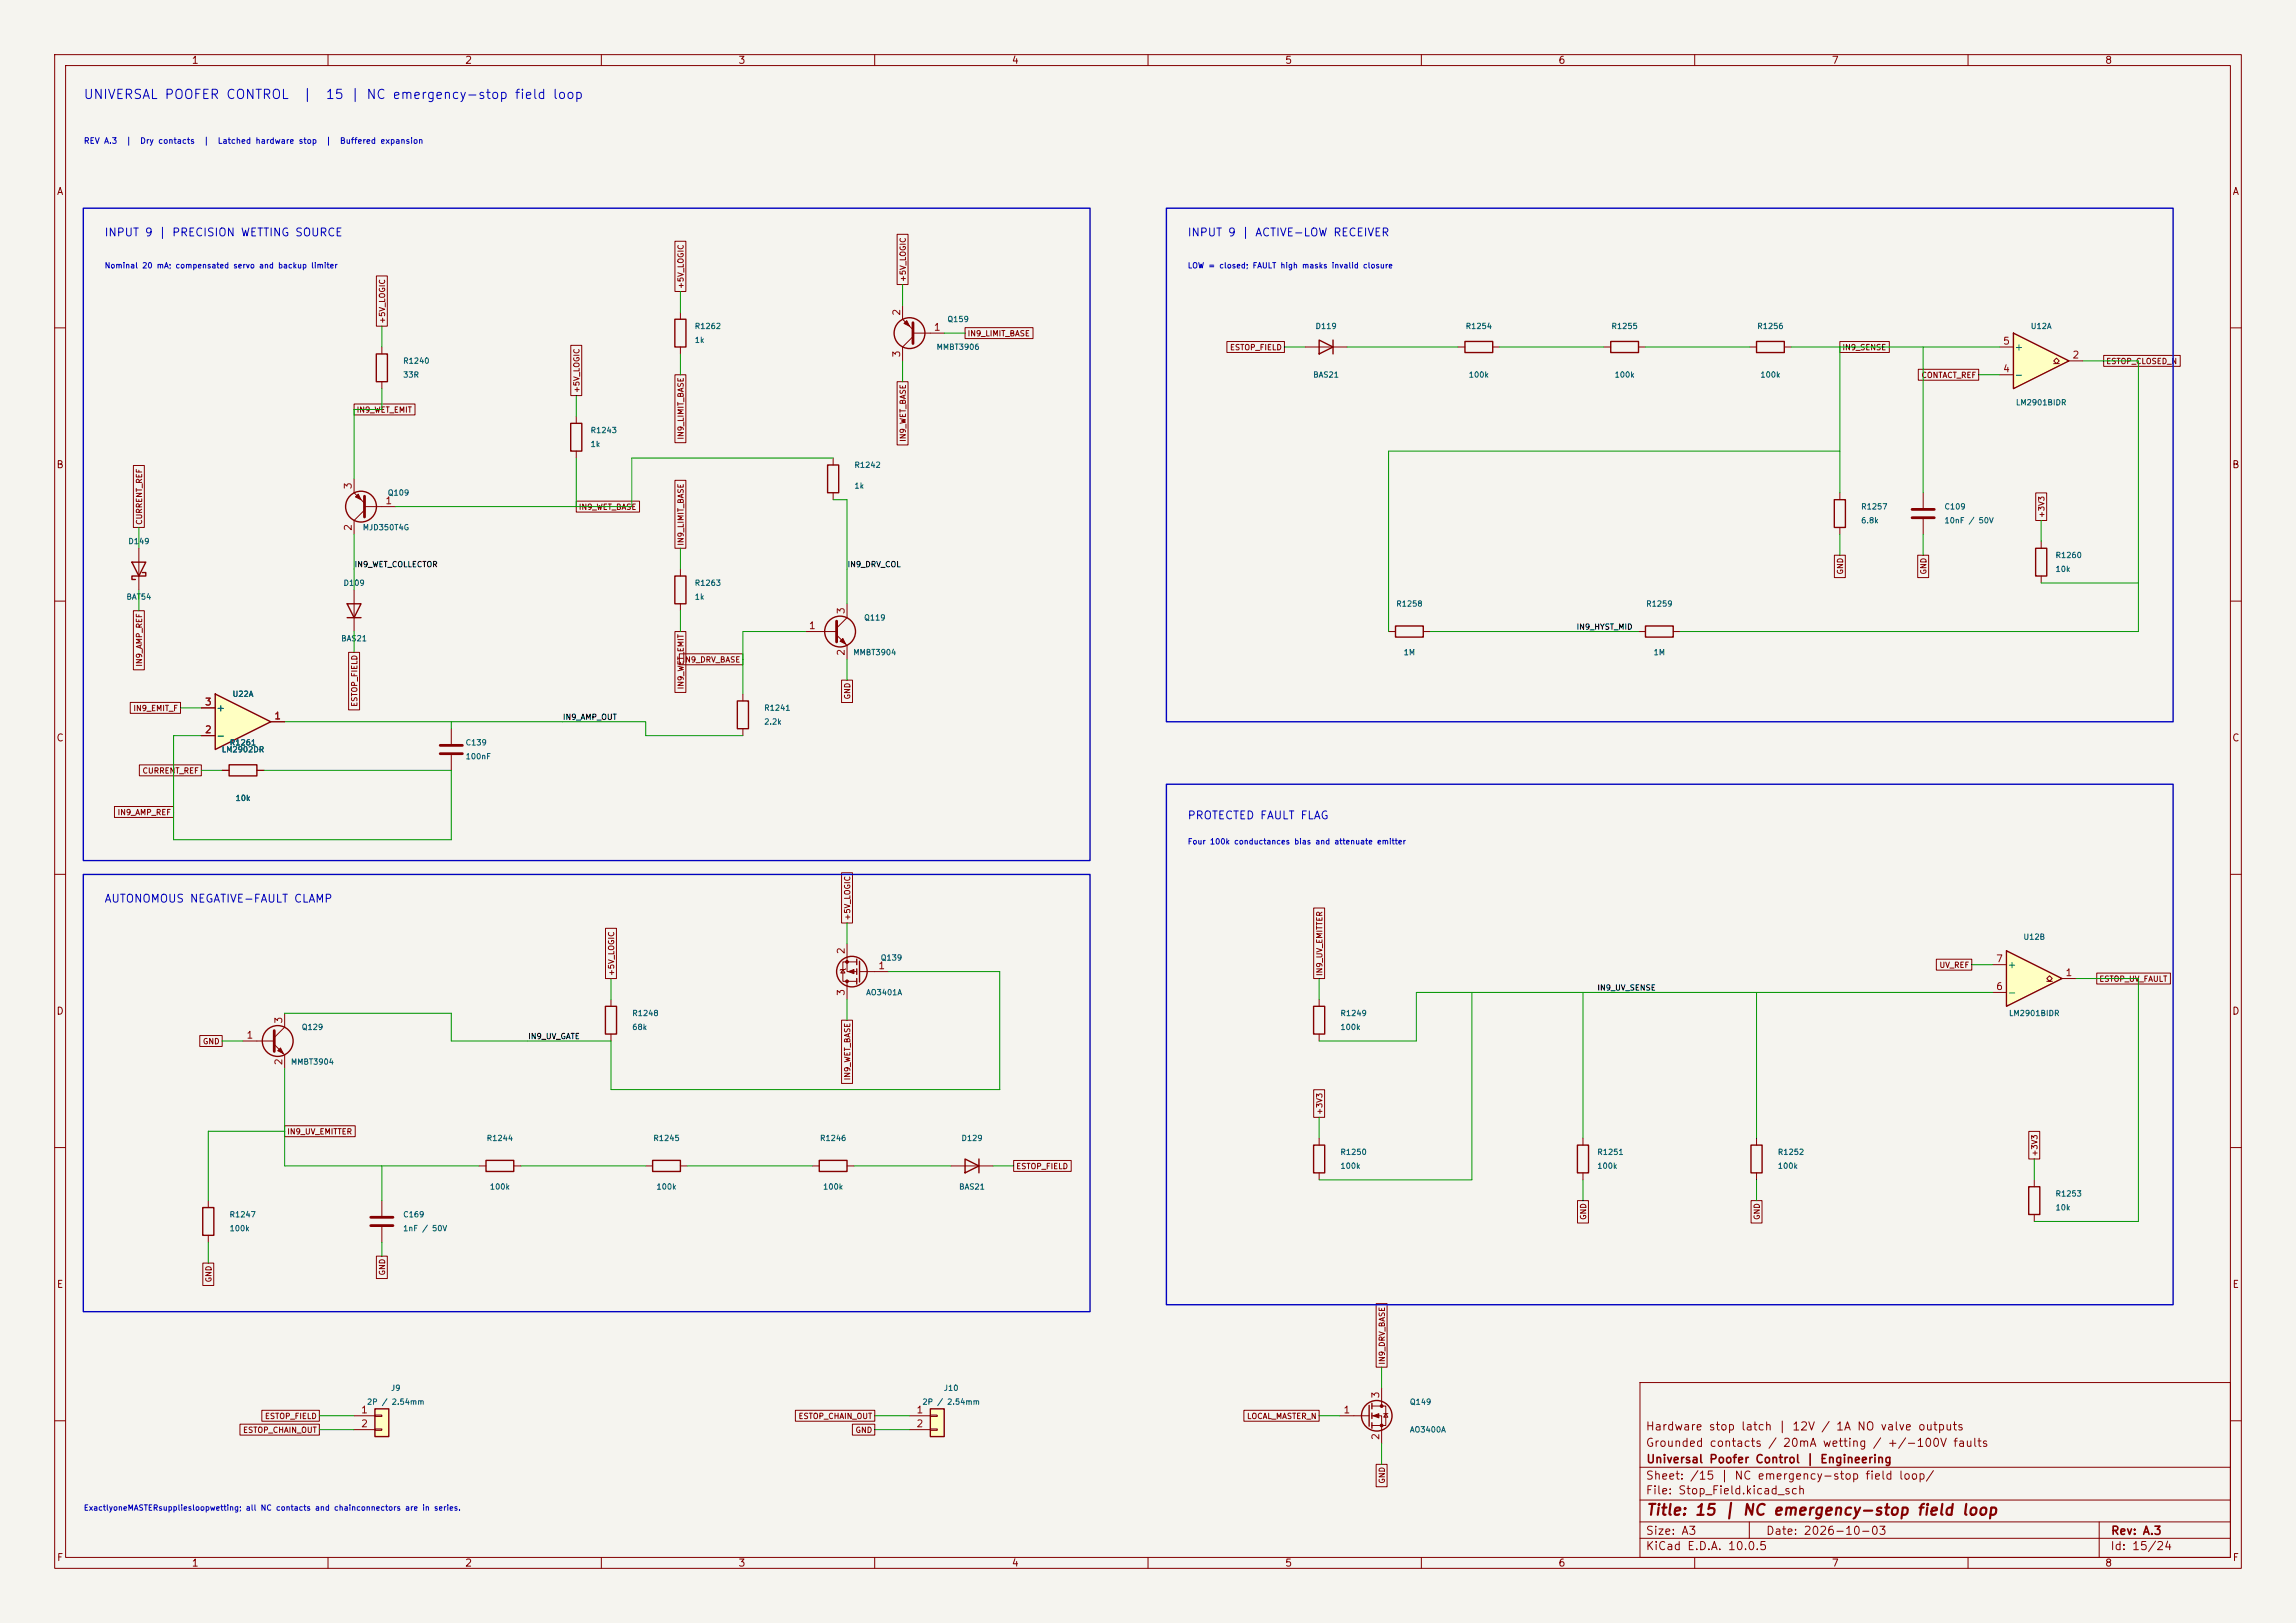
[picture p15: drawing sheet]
<svg xmlns="http://www.w3.org/2000/svg" width="420mm" height="297mm" viewBox="0 0 420 297" stroke-linecap="round" stroke-linejoin="round" font-family="sans-serif">
<defs><g id="words">
<text font-size="2" fill="#840000" x="301" y="277.8">Title: 15 | NC emergency-stop field loop</text>
<g font-size="1.7" fill="#0000c2">
<text x="15.2" y="18.5">UNIVERSAL POOFER CONTROL</text>
<text x="55.2" y="18.5">|</text>
<text x="59.5" y="18.5">15 | NC emergency-stop field loop</text>
</g>
<g font-size="1.5" fill="#840000">
<text x="300.9" y="262.1">Hardware stop latch | 12V / 1A NO valve outputs</text>
<text x="300.9" y="265.1">Grounded contacts / 20mA wetting / +/-100V faults</text>
<text x="301" y="268.1">Universal Poofer Control | Engineering</text>
<text x="300.9" y="273.8">File: Stop_Field.kicad_sch</text>
<text x="300.9" y="271.1">Sheet: /15 | NC emergency-stop field loop/</text>
<text x="300.9" y="281.2">Size: A3</text>
<text x="322.9" y="281.2">Date: 2026-10-03</text>
<text x="386" y="281.2">Rev: A.3</text>
<text x="300.9" y="284">KiCad E.D.A. 10.0.5</text>
<text x="385.9" y="284">Id: 15/24</text>
</g>
<g font-size="1.4" fill="#0000c2">
<text x="19" y="43.6">INPUT 9 | PRECISION WETTING SOURCE</text>
<text x="217.1" y="43.6">INPUT 9 | ACTIVE-LOW RECEIVER</text>
<text x="217.1" y="150.3">PROTECTED FAULT FLAG</text>
<text x="19" y="165.5">AUTONOMOUS NEGATIVE-FAULT CLAMP</text>
</g>
<g font-size="1.3" fill="#840000">
<text x="35" y="12">1</text>
<text x="85" y="12">2</text>
<text x="135" y="12">3</text>
<text x="185" y="12">4</text>
<text x="235" y="12">5</text>
<text x="285" y="12">6</text>
<text x="335" y="12">7</text>
<text x="385" y="12">8</text>
<text x="10.3" y="36">A</text>
<text x="408.3" y="36">A</text>
<text x="10.2" y="86">B</text>
<text x="408.2" y="86">B</text>
<text x="10.2" y="136">C</text>
<text x="408.2" y="136">C</text>
<text x="10.2" y="186">D</text>
<text x="408.2" y="186">D</text>
<text x="10.3" y="236">E</text>
<text x="408.3" y="236">E</text>
<text x="10.3" y="286">F</text>
<text x="35" y="287">1</text>
<text x="85" y="287">2</text>
<text x="135" y="287">3</text>
<text x="185" y="287">4</text>
<text x="235" y="287">5</text>
<text x="285" y="287">6</text>
<text x="335" y="287">7</text>
<text x="385" y="287">8</text>
<text x="408.3" y="286">F</text>
</g>
<g font-size="1.3" fill="#a90000">
<text x="165" y="57.9" transform="rotate(-90 165 57.9)">2</text>
<text x="165" y="65.5" transform="rotate(-90 165 65.5)">3</text>
<text x="170.7" y="60.8">1</text>
<text x="366.3" y="63.4">5</text>
<text x="379" y="65.9">2</text>
<text x="366.3" y="68.4">4</text>
<text x="64.6" y="89.6" transform="rotate(-90 64.6 89.6)">3</text>
<text x="70.4" y="92.6">1</text>
<text x="64.6" y="97.3" transform="rotate(-90 64.6 97.3)">2</text>
<text x="154.8" y="112.5" transform="rotate(-90 154.8 112.5)">3</text>
<text x="147.9" y="115.4">1</text>
<text x="154.8" y="120.1" transform="rotate(-90 154.8 120.1)">2</text>
<text x="37.4" y="129.4">3</text>
<text x="50.1" y="131.9">1</text>
<text x="37.4" y="134.5">2</text>
<text x="154.8" y="174.7" transform="rotate(-90 154.8 174.7)">2</text>
<text x="160.6" y="177.7">1</text>
<text x="365" y="176.4">7</text>
<text x="377.7" y="178.9">1</text>
<text x="154.8" y="182.3" transform="rotate(-90 154.8 182.3)">3</text>
<text x="365" y="181.5">6</text>
<text x="45" y="190.4">1</text>
<text x="51.9" y="187.4" transform="rotate(-90 51.9 187.4)">3</text>
<text x="51.9" y="195" transform="rotate(-90 51.9 195)">2</text>
<text x="252.6" y="256" transform="rotate(-90 252.6 256)">3</text>
<text x="65.9" y="258.9">1</text>
<text x="65.9" y="261.5">2</text>
<text x="167.5" y="258.9">1</text>
<text x="167.5" y="261.5">2</text>
<text x="245.6" y="258.9">1</text>
<text x="252.6" y="263.6" transform="rotate(-90 252.6 263.6)">2</text>
</g>
<g font-size="1.3" fill="#006464">
<text x="368.4" y="64.5">+</text>
<text x="368.4" y="69.5">-</text>
<text x="39.5" y="130.5">+</text>
<text x="39.5" y="135.6">-</text>
<text x="367.1" y="177.5">+</text>
<text x="367.1" y="182.6">-</text>
</g>
<g font-size="1.1" fill="#0000c2">
<text x="15.2" y="26.6">REV A.3</text>
<text x="22.9" y="26.6">|</text>
<text x="25.5" y="26.6">Dry contacts</text>
<text x="37.1" y="26.6">|</text>
<text x="39.7" y="26.6">Latched hardware stop</text>
<text x="59.5" y="26.6">|</text>
<text x="62.1" y="26.6">Buffered expansion</text>
</g>
<g font-size="1" fill="#0000c2">
<text x="19.1" y="49.4">Nominal 20 mA; compensated servo and backup limiter</text>
<text x="217.2" y="49.4">LOW = closed; FAULT high masks invalid closure</text>
<text x="217.2" y="154.8">Four 100k conductances bias and attenuate emitter</text>
<text x="15.2" y="276.7">ExactlyoneMASTERsuppliesloopwetting; all NC contacts and chainconnectors are in series.</text>
</g>
<g font-size="1" fill="#840000">
<text x="125.3" y="53" transform="rotate(-90 125.3 53)">+5V_LOGIC</text>
<text x="165.9" y="51.7" transform="rotate(-90 165.9 51.7)">+5V_LOGIC</text>
<text x="70.7" y="59.3" transform="rotate(-90 70.7 59.3)">+5V_LOGIC</text>
<text x="176.9" y="61.8">IN9_LIMIT_BASE</text>
<text x="224.9" y="64.3">ESTOP_FIELD</text>
<text x="336.9" y="64.3">IN9_SENSE</text>
<text x="351.4" y="69.4">CONTACT_REF</text>
<text x="385.2" y="66.9">ESTOP_CLOSED_N</text>
<text x="65.1" y="75.8">IN9_WET_EMIT</text>
<text x="106.2" y="72" transform="rotate(-90 106.2 72)">+5V_LOGIC</text>
<text x="125.3" y="80.5" transform="rotate(-90 125.3 80.5)">IN9_LIMIT_BASE</text>
<text x="165.9" y="80.9" transform="rotate(-90 165.9 80.9)">IN9_WET_BASE</text>
<text x="105.8" y="93.5">IN9_WET_BASE</text>
<text x="374.2" y="94.9" transform="rotate(-90 374.2 94.9)">+3V3</text>
<text x="26.2" y="96.1" transform="rotate(-90 26.2 96.1)">CURRENT_REF</text>
<text x="125.3" y="100" transform="rotate(-90 125.3 100)">IN9_LIMIT_BASE</text>
<text x="337.4" y="105.2" transform="rotate(-90 337.4 105.2)">GND</text>
<text x="352.6" y="105.2" transform="rotate(-90 352.6 105.2)">GND</text>
<text x="26.2" y="122.1" transform="rotate(-90 26.2 122.1)">IN9_AMP_REF</text>
<text x="124.7" y="121.5">IN9_DRV_BASE</text>
<text x="24.3" y="130.4">IN9_EMIT_F</text>
<text x="65.6" y="129.4" transform="rotate(-90 65.6 129.4)">ESTOP_FIELD</text>
<text x="125.3" y="126.2" transform="rotate(-90 125.3 126.2)">IN9_WET_EMIT</text>
<text x="155.8" y="128.1" transform="rotate(-90 155.8 128.1)">GND</text>
<text x="26" y="141.8">CURRENT_REF</text>
<text x="21.4" y="149.4">IN9_AMP_REF</text>
<text x="155.8" y="168.5" transform="rotate(-90 155.8 168.5)">+5V_LOGIC</text>
<text x="112.6" y="178.7" transform="rotate(-90 112.6 178.7)">+5V_LOGIC</text>
<text x="242.1" y="178.7" transform="rotate(-90 242.1 178.7)">IN9_UV_EMITTER</text>
<text x="354.7" y="177.4">UV_REF</text>
<text x="383.9" y="179.9">ESTOP_UV_FAULT</text>
<text x="37" y="191.3">GND</text>
<text x="155.8" y="197.8" transform="rotate(-90 155.8 197.8)">IN9_WET_BASE</text>
<text x="52.4" y="207.8">IN9_UV_EMITTER</text>
<text x="242.1" y="204.1" transform="rotate(-90 242.1 204.1)">+3V3</text>
<text x="185.8" y="214.2">ESTOP_FIELD</text>
<text x="372.9" y="211.7" transform="rotate(-90 372.9 211.7)">+3V3</text>
<text x="290.4" y="223.3" transform="rotate(-90 290.4 223.3)">GND</text>
<text x="322.1" y="223.3" transform="rotate(-90 322.1 223.3)">GND</text>
<text x="70.7" y="233.5" transform="rotate(-90 70.7 233.5)">GND</text>
<text x="38.9" y="234.8" transform="rotate(-90 38.9 234.8)">GND</text>
<text x="253.6" y="249.8" transform="rotate(-90 253.6 249.8)">IN9_DRV_BASE</text>
<text x="44.4" y="262.4">ESTOP_CHAIN_OUT</text>
<text x="48.4" y="259.9">ESTOP_FIELD</text>
<text x="146" y="259.9">ESTOP_CHAIN_OUT</text>
<text x="156.4" y="262.4">GND</text>
<text x="228" y="259.9">LOCAL_MASTER_N</text>
<text x="253.6" y="271.6" transform="rotate(-90 253.6 271.6)">GND</text>
</g>
<g font-size="1" fill="#006464">
<text x="173.2" y="59.2">Q159</text>
<text x="127" y="60.4">R1262</text>
<text x="127" y="63">1k</text>
<text x="171.2" y="64.3">MMBT3906</text>
<text x="240.5" y="60.4">D119</text>
<text x="268" y="60.4">R1254</text>
<text x="294.7" y="60.4">R1255</text>
<text x="321.3" y="60.4">R1256</text>
<text x="371.4" y="60.4">U12A</text>
<text x="73.6" y="66.8">R1240</text>
<text x="73.6" y="69.3">33R</text>
<text x="240.1" y="69.3">BAS21</text>
<text x="268.6" y="69.3">100k</text>
<text x="295.2" y="69.3">100k</text>
<text x="321.9" y="69.3">100k</text>
<text x="368.7" y="74.4">LM2901BIDR</text>
<text x="107.9" y="79.5">R1243</text>
<text x="107.9" y="82">1k</text>
<text x="156.2" y="85.8">R1242</text>
<text x="156.2" y="89.7">1k</text>
<text x="70.8" y="90.9">Q109</text>
<text x="340.3" y="93.5">R1257</text>
<text x="355.6" y="93.5">C109</text>
<text x="23.4" y="99.8">D149</text>
<text x="66.3" y="97.3">MJD350T4G</text>
<text x="340.3" y="96">6.8k</text>
<text x="355.6" y="96">10nF / 50V</text>
<text x="62.7" y="107.4">D109</text>
<text x="127" y="107.4">R1263</text>
<text x="375.9" y="102.4">R1260</text>
<text x="375.9" y="104.9">10k</text>
<text x="23" y="110">BAT54</text>
<text x="127" y="110">1k</text>
<text x="158" y="113.8">Q119</text>
<text x="255.3" y="111.2">R1258</text>
<text x="301" y="111.2">R1259</text>
<text x="62.3" y="117.6">BAS21</text>
<text x="156" y="120.1">MMBT3904</text>
<text x="256.7" y="120.1">1M</text>
<text x="302.4" y="120.1">1M</text>
<text x="42.4" y="127.8">U22A</text>
<text x="139.7" y="130.3">R1241</text>
<text x="40.5" y="137.9">LM2902DR</text>
<text x="41.9" y="136.6">R1261</text>
<text x="85.1" y="136.6">C139</text>
<text x="139.7" y="132.8">2.2k</text>
<text x="85.1" y="139.2">100nF</text>
<text x="43" y="146.8">10k</text>
<text x="370" y="172.2">U12B</text>
<text x="161" y="176">Q139</text>
<text x="158.3" y="182.4">AO3401A</text>
<text x="55.1" y="188.7">Q129</text>
<text x="115.6" y="186.2">R1248</text>
<text x="115.6" y="188.7">68k</text>
<text x="245.1" y="186.2">R1249</text>
<text x="245.1" y="188.7">100k</text>
<text x="367.4" y="186.2">LM2901BIDR</text>
<text x="53.1" y="195.1">MMBT3904</text>
<text x="88.9" y="209">R1244</text>
<text x="119.4" y="209">R1245</text>
<text x="149.9" y="209">R1246</text>
<text x="175.8" y="209">D129</text>
<text x="245.1" y="211.6">R1250</text>
<text x="245.1" y="214.1">100k</text>
<text x="292.1" y="211.6">R1251</text>
<text x="292.1" y="214.1">100k</text>
<text x="325.1" y="211.6">R1252</text>
<text x="325.1" y="214.1">100k</text>
<text x="89.5" y="217.9">100k</text>
<text x="120" y="217.9">100k</text>
<text x="150.5" y="217.9">100k</text>
<text x="175.3" y="217.9">BAS21</text>
<text x="375.9" y="219.2">R1253</text>
<text x="375.9" y="221.7">10k</text>
<text x="41.9" y="223">R1247</text>
<text x="41.9" y="225.5">100k</text>
<text x="73.6" y="223">C169</text>
<text x="73.6" y="225.5">1nF / 50V</text>
<text x="67" y="257.3">2P / 2.54mm</text>
<text x="71.4" y="254.8">J9</text>
<text x="168.6" y="257.3">2P / 2.54mm</text>
<text x="172.6" y="254.8">J10</text>
<text x="257.8" y="257.3">Q149</text>
<text x="257.8" y="262.4">AO3400A</text>
</g>
<g font-size="1" fill="#0f0f0f">
<text x="64.8" y="104">IN9_WET_COLLECTOR</text>
<text x="154.9" y="104">IN9_DRV_COL</text>
<text x="288.3" y="115.5">IN9_HYST_MID</text>
<text x="102.9" y="132">IN9_AMP_OUT</text>
<text x="292.1" y="181.5">IN9_UV_SENSE</text>
<text x="96.5" y="190.4">IN9_UV_GATE</text>
</g>
</g></defs>
<path d="M0 0h420v297h-420z" fill="#f5f4ef" stroke="#f5f4ef" stroke-width=".18"/>
<g fill="none" stroke="#840000" stroke-width=".18">
<path d="M10 10h400v277h-400zM12 12h396v273h-396zM60 10v2M110 10v2M160 10v2M210 10v2M260 10v2M310 10v2M360 10v2M10 60h2M408 60h2M10 110h2"/>
<path d="M408 110h2M10 160h2M408 160h2M10 210h2M408 210h2M300 253h108v32h-108zM10 260h2M300 278.5h108M300 274.5h108M300 268.5h108M320 278.5v3M384 278.5v6.5"/>
<path d="M408 260h2M60 285v2M110 285v2M160 285v2M210 285v2M260 285v2M300 281.5h108M310 285v2M360 285v2"/>
</g>
<path d="M39.4 127l10.1 5.1-10.1 5.1z" fill="#ffffc2"/>
<path d="M39.4 127l10.1 5.1-10.1 5.1zM176.5 212.1l2.6 1.3-2.6 1.2zM179.1 212.1v2.5" fill="none" stroke="#840000" stroke-width=".25"/>
<path d="M36.8 134.6h2.6M36.8 129.5h2.6M49.5 132.1h2.6M174 213.4h7.6" fill="none" stroke="#840000" stroke-width=".18"/>
<path d="M367 174l10.2 5.1-10.2 5.1z" fill="#ffffc2"/>
<path d="M367 174l10.2 5.1-10.2 5.1z" fill="none" stroke="#840000" stroke-width=".25"/>
<path d="M364.5 176.5h2.5M374.4 179.6h.5l-.5-.5 .5-.5 .5 .5-.5 .5h.5M377.2 179.1h2.5M364.5 181.6h2.5" fill="none" stroke="#840000" stroke-width=".18"/>
<path d="M170.2 257.8h2.5v5.1h-2.5z" fill="#ffffc2"/>
<path d="M170.2 257.8h2.5v5.1h-2.5z" fill="none" stroke="#840000" stroke-width=".25"/>
<path d="M166.4 259.1h3.8M170.2 259h1.2v.2h-1.2zM166.4 261.6h3.8M170.2 261.5h1.2v.2h-1.2z" fill="none" stroke="#840000" stroke-width=".18"/>
<path d="M68.6 257.8h2.5v5.1h-2.5z" fill="#ffffc2"/>
<g fill="none" stroke="#840000" stroke-width=".25">
<path d="M321.3 62.5h5.1v2h-5.1zM24.1 102.9h2.6l-1.3 2.5zM26 104.8h.7v.6h-2.6v.6h.7M156.7 175.5v1M156.7 177.3v1M156.7 179.1v1M157.2 175.9v3.8M110.7 184.2h2.1v5h-2.1zM119.4 212.3h5.1v2.1h-5.1zM68.6 257.8h2.5v5.1h-2.5z"/>
<circle cx="66" cy="92.7" r="2.82"/>
<circle cx="155.8" cy="177.8" r="2.79"/>
</g>
<g fill="none" stroke="#840000" stroke-width=".18">
<path d="M320 63.5h1.3M326.4 63.5h1.3M64.8 87.6v2.6l1.9 1.9M66.7 92.7h5.7M66.7 93.3l-1.9 2v2.5M25.4 100.3v7.7M154.2 177.4l.4 .7h-.8zM154.7 177.3l-.1 .1h-.8l-.1 .1M154.9 172.7v5.1h1.8M154.9 179.6v3.3M156.7 176h-2.5v3.6h2.5M157.2 177.8h5.4"/>
<path d="M111.8 182.9v1.3M111.8 189.2v1.3M118.1 213.4h1.3M124.5 213.4h1.2M64.8 259.1h3.8M68.6 259h1.2v.2h-1.2zM64.8 261.6h3.8M68.6 261.5h1.2v.2h-1.2z"/>
</g>
<path d="M66.7 90.8v3.8" fill="none" stroke="#840000" stroke-width=".51"/>
<g fill="#840000" stroke="#840000" stroke-width=".18">
<path d="M65 90.9l.5-.5 .5 1z"/>
<path d="M155.2 177.8l1-.4v.8z"/>
<circle cx="154.9" cy="179.6" r=".25"/>
<circle cx="154.9" cy="176" r=".25"/>
</g>
<path d="M368.3 61l10.2 5-10.2 5.1z" fill="#ffffc2"/>
<g fill="none" stroke="#840000" stroke-width=".25">
<path d="M123.4 58.4h2.1v5.1h-2.1zM68.8 64.8h2.1v5.1h-2.1zM104.4 77.5h2v5.1h-2zM241.3 62.2l2.5 1.3-2.5 1.3zM243.8 62.2v2.6M268 62.5h5v2h-5zM294.6 62.5h5.1v2h-5.1zM368.3 61l10.2 5-10.2 5.1zM151.4 85.1h2v5.1h-2zM335.5 91.4h2.1v5.1h-2.1zM63.5 110.5h2.5l-1.2 2.5zM63.5 113h2.5"/>
<path d="M123.4 105.4h2.1v5.1h-2.1zM255.3 114.6h5v2h-5zM301 114.6h5.1v2h-5.1zM372.4 100.3h2v5.1h-2zM41.9 140h5.1v2h-5.1zM134.9 128.3h2v5.1h-2zM240.3 184.2h2v5h-2zM88.9 212.3h5.1v2.1h-5.1zM149.9 212.3h5v2.1h-5zM240.3 209.6h2v5h-2zM288.5 209.6h2.1v5h-2.1zM320.3 209.6h2v5h-2z"/>
<path d="M371.1 217.2h2v5h-2zM37.1 221h2v5.1h-2zM250.4 257.2v3.8M251 256.8v1M251 258.6v1M251 260.3v1.1"/>
<circle cx="166.4" cy="61" r="2.82"/>
<circle cx="153.7" cy="115.6" r="2.82"/>
<circle cx="50.8" cy="190.5" r="2.82"/>
<circle cx="251.8" cy="259.1" r="2.79"/>
</g>
<g fill="none" stroke="#840000" stroke-width=".18">
<path d="M68.8 50.5h2.1v9.2h-2.1zM123.5 44.1h2v9.2h-2zM124.5 57.2v1.2M164.1 42.9h2v9.2h-2zM165.1 55.9v2.5l1.9 1.9M176.5 60h12.5v2h-12.5zM64.8 73.9h11.1v2h-11.1zM69.8 63.5v1.3M69.8 69.9v1.2M104.4 63.2h2v9.2h-2zM105.4 76.2v1.3M123.5 68.6h2v12.4h-2z"/>
<path d="M124.5 63.5v1.3M164.1 69.9h2v11.5h-2zM167 61h5.7M167 61.6l-1.9 1.9v2.5M224.4 62.5h10.5v2h-10.5zM238.8 63.5h7.6M266.7 63.5h1.3M273 63.5h1.3M293.4 63.5h1.2M299.7 63.5h1.3M336.5 62.5h9.1v2h-9.1zM350.9 67.6h11v2h-11z"/>
<path d="M365.8 68.6h2.5M365.8 63.5h2.5M375.7 66.5h.5l-.5-.5 .5-.5 .5 .5-.5 .5h.5M378.5 66h2.5M384.8 65h14v2h-14zM24.4 85.2h2v11.3h-2zM105.4 91.7h11.6v2h-11.6zM105.4 82.6v1.2M123.5 87.9h2v12.4h-2zM152.4 83.8v1.3M152.4 90.2v1.2M336.5 90.2v1.2"/>
<path d="M336.5 96.5v1.3M351.8 90.2v2.8M351.8 95v2.8M372.4 90.2h2v5.1h-2zM373.4 99.1v1.2M24.4 111.8h2v10.8h-2zM63.8 119.4h2v10.5h-2zM64.8 108v7.6M123.5 115.6h2v11.1h-2zM124.3 119.6h11.6v2.1h-11.6zM124.5 104.1v1.3M124.5 110.5v1.3"/>
<path d="M147.3 115.6h5.7M153 116.2l1.9 1.9v2.6M154.9 110.5v2.5l-1.9 1.9M254 115.6h1.3M260.3 115.6h1.3M299.7 115.6h1.3M306.1 115.6h1.2M335.5 101.6h2.1v4.1h-2.1zM350.8 101.6h2v4.1h-2zM373.4 105.4v1.3M23.8 128.5h9.2v2h-9.2zM25.5 140h11.3v2h-11.3z"/>
<path d="M36.8 134.6h2.6M36.8 129.5h2.6M49.5 132.1h2.6M82.5 133.4v2.7M82.5 138.2v2.8M135.9 127v1.3M135.9 133.4v1.2M153.9 124.5h2v4.1h-2zM20.9 147.6h10.8v2h-10.8zM40.6 141h1.3M47 141h1.3M153.9 159.7h2v9.2h-2z"/>
<path d="M110.8 169.9h2v9.2h-2zM240.3 166.2h2v12.9h-2zM354.2 175.5h6.5v2h-6.5zM383.5 178.1h13.5v2h-13.5zM36.5 189.5h4.1v2h-4.1zM44.4 190.5h5.8M50.2 191.1l1.9 1.9v2.6M52.1 185.4v2.6l-1.9 1.9M153.9 186.7h2v11.6h-2zM240.3 199.4h2v5.1h-2zM241.3 182.9v1.3M241.3 189.2v1.3"/>
<path d="M38.1 219.7v1.3M52.1 206h12.9v2h-12.9zM69.8 219.7v2.8M87.6 213.4h1.3M94 213.4h1.2M148.6 213.4h1.3M154.9 213.4h1.3M185.4 212.4h10.5v2h-10.5zM241.3 208.3v1.3M241.3 214.6v1.3M288.6 219.7h2v4.1h-2zM289.6 208.3v1.3"/>
<path d="M289.6 214.6v1.3M320.3 219.7h2v4.1h-2zM321.3 208.3v1.3M321.3 214.6v1.3M371.1 207h2v5.1h-2zM372.1 215.9v1.3M37.1 231.1h2v4.1h-2zM38.1 226.1v1.2M68.8 229.9h2.1v4.1h-2.1zM69.8 224.5v2.8M251.7 238.6h2v11.6h-2zM372.1 222.2v1.3"/>
<path d="M47.9 258.1h10.5v2h-10.5zM145.5 258.1h14.5v2h-14.5zM227.5 258.1h13.8v2h-13.8zM245.1 259.1h5.3M251 257.3h2.5v3.6h-2.5M251 259.1h1.7v5.1M252.7 254v3.3M253.1 258.7h.8M253.5 258.7l.4 .6h-.8zM43.9 260.6h14.5v2h-14.5zM155.9 260.6h4.1v2h-4.1zM251.7 268h2v4.1h-2z"/>
</g>
<path d="M167 59.1v3.8M349.8 93.2h4M349.8 94.7h4M153 113.7v3.8M80.5 136.4h4.1M80.5 137.9h4.1M50.2 188.6v3.8M67.8 222.8h4.1M67.8 224.3h4.1" fill="none" stroke="#840000" stroke-width=".51"/>
<g fill="#840000" stroke="#840000" stroke-width=".18">
<path d="M51.3 191.8l.5 1-1-.5z"/>
<path d="M153.7 117.3l.5-.5 .5 1.1z"/>
<path d="M165.4 59.2l.5-.5 .5 1z"/>
<path d="M251.2 259.1l1-.4v.8z"/>
<circle cx="252.7" cy="257.3" r=".25"/>
<circle cx="252.7" cy="260.9" r=".25"/>
</g>
<g fill="none" stroke="#009600" stroke-width=".18">
<path d="M69.8 59.7v3.8M124.5 53.3v3.9M165.1 52.1v3.8M69.8 71.1v3.8h-5v12.7M105.4 72.4v3.8M124.5 64.8v3.8M165.1 66v3.9M172.7 61h3.8M234.9 63.5h3.9M246.4 63.5h20.3M274.3 63.5h19.1M301 63.5h19"/>
<path d="M327.7 63.5h38.1M336.5 63.5v26.7M351.8 63.5v26.7M361.9 68.6h3.9M381 66h10.2v49.6h-83.9M25.4 96.5v3.8M64.8 97.8v10.2M105.4 83.8v8.9M152.4 91.4h2.5v19.1M152.4 83.8h-36.8v8.9h-43.2M336.5 97.8v3.8M336.5 82.6h-82.5v33"/>
<path d="M351.8 97.8v3.8M373.4 95.3v3.8M25.4 108v3.8M64.8 115.6v3.8M124.5 100.3v3.8M124.5 111.8v3.8M147.3 115.6h-11.4v11.4M261.6 115.6h38.1M373.4 106.7h17.8M33 129.5h3.8M36.8 134.6h-5.1v19.1h50.8v-12.7h-34.2M52.1 132.1h66v2.5h17.8"/>
<path d="M82.5 132.1v1.3M154.9 120.7v3.8M36.8 141h3.8M111.8 179.1v3.8M154.9 168.9v3.8M162.6 177.8h20.3v21.6h-71.1v-8.9h-29.3v-5.1h-30.4M241.3 179.1v3.8M360.7 176.5h3.8M379.7 179.1h11.5v44.4h-19.1M40.6 190.5h3.8M52.1 195.6v17.8h35.5M154.9 182.9v3.8"/>
<path d="M269.2 181.6v34.3h-27.9M289.6 181.6v26.7M321.3 181.6v26.7M364.5 181.6h-105.4v8.9h-17.8M52.1 207h-14v12.7M69.8 213.4v6.3M95.2 213.4h22.9M125.7 213.4h22.9M156.2 213.4h17.8M181.6 213.4h3.8M241.3 204.5v3.8M289.6 215.9v3.8"/>
<path d="M321.3 215.9v3.8M372.1 212.1v3.8M38.1 227.3v3.8M69.8 227.3v2.6M58.4 259.1h6.4M160 259.1h6.4M241.3 259.1h3.8M252.7 250.2v3.8M58.4 261.6h6.4M160 261.6h6.4M252.7 264.2v3.8"/>
</g>
<path d="M15.2 38.1h184.2v119.4h-184.2zM213.4 38.1h184.1v94h-184.1zM213.4 143.5h184.1v95.3h-184.1zM15.2 160h184.2v80h-184.2z" fill="none" stroke="#0000c2" stroke-width=".25"/>
<use href="#words"/>
</svg>
